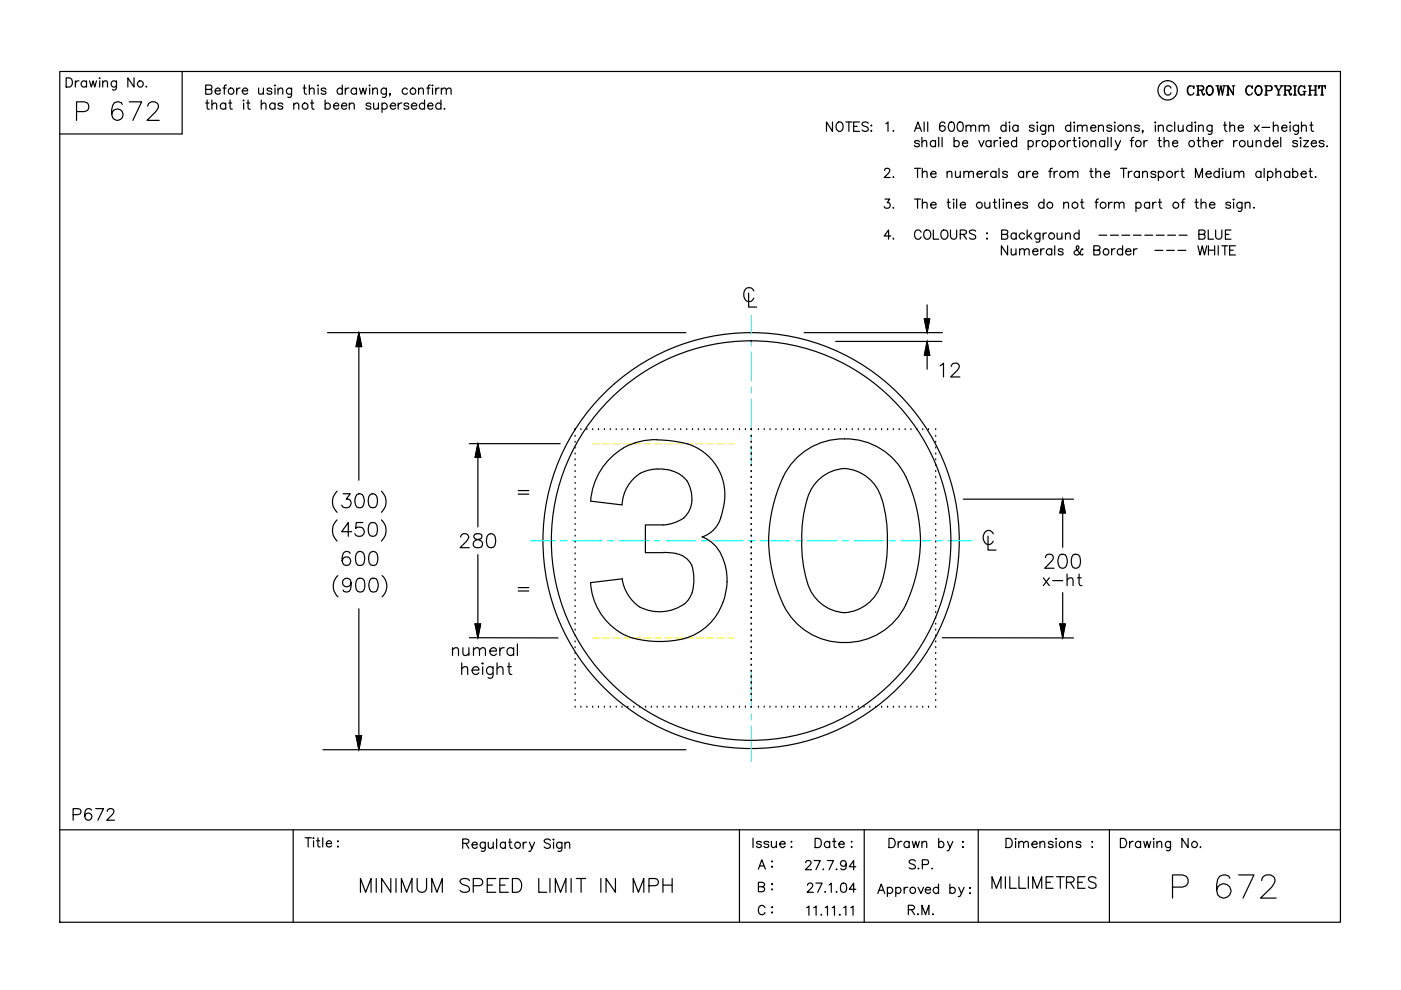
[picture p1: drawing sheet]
<svg xmlns="http://www.w3.org/2000/svg" width="297mm" height="210mm" viewBox="0 0 297 210" stroke-linecap="round" stroke-linejoin="round" font-family="sans-serif">
<g fill="none" stroke="#000" stroke-width=".25">
<path d="M12.7 15.2h271.5v180.3h-271.5zM14 16.5h.7a1.04 1.04 0 0 1 .7 1 1.04 1.04 0 0 1-.7 1h-.7zM16 17.1v1.4M16.7 17.1a.64 .64 0 0 0-.7 .6M18.3 17.4a.63 .63 0 0 0-.9-.1 .63 .63 0 0 0 0 1 .63 .63 0 0 0 .9-.1M18.3 17.1v1.4M19 17.1l.4 1.4 .3-1.4 .4 1.4 .4-1.4M21.1 17.1v1.4M21.1 16.5v.2zM21.8 17.5l.4-.4 .5 .1 .1 1.3M21.8 17.1v1.4M24.7 17.1l-.1 1.8-.3 .2-.5-.1"/>
<path d="M24.7 17.4a.63 .63 0 0 0-.9-.1 .63 .63 0 0 0 0 1 .63 .63 0 0 0 .9-.1M28.4 16.5v2l-1.3-2v2M31 18.3l-.1 .1h.2M38.6 15.2v13.2h-25.9M43.6 19l1.2-.1 .1-.3-.1-.4-.3-.2h-.9v2h.9l.3-.2v-.7l-.3-.1M45.6 19.3h1.1a.55 .55 0 0 0-.5-.7 .55 .55 0 0 0-.6 .7 .61 .61 0 0 0 .4 .7 .61 .61 0 0 0 .7-.3M47.3 18.7h.6M48 18l-.4 .1v.3v1.6M50.2 18.7v1.3M50.9 18.7a.65 .65 0 0 0-.7 .6M51.4 19.3h1.1a.57 .57 0 0 0-.6-.7 .57 .57 0 0 0-.5 .7v.1a.63 .63 0 0 0 .4 .6 .63 .63 0 0 0 .7-.3M54.8 18.7l.1 1.2 .5 .1 .5-.4"/>
<path d="M55.9 18.7v1.3M57.6 19a.57 .57 0 0 0-1 0l.3 .3h.5a.33 .33 0 0 1 .1 .6 .7 .7 0 0 1-.9-.2M58.2 18.1h.2zM58.3 18.7v1.3M58.9 19l.5-.3 .5 .1 .1 1.2M58.9 18.7v1.3M61.8 18.7l-.1 1.7-.2 .3-.5-.1M61.8 19a.62 .62 0 0 0-.9-.1 .62 .62 0 0 0 0 .9 .62 .62 0 0 0 .9-.1M64.3 18.7h.6M64.5 18v1.6l.2 .3 .3 .1M65.6 19l.5-.3 .4 .1 .1 1.2M65.6 18v2"/>
<path d="M67.5 18.7v1.3M67.5 18v.2zM69.1 19a.56 .56 0 0 0-.5-.4 .56 .56 0 0 0-.5 .4l.3 .3h.4a.33 .33 0 0 1 .2 .6 .7 .7 0 0 1-.9-.2M72.6 19a.62 .62 0 0 0-.9-.1 .62 .62 0 0 0 0 .9 .62 .62 0 0 0 .9-.1M72.6 18v2M73.2 18.7v1.3M74 18.7a.72 .72 0 0 0-.8 .6M75.6 19a.64 .64 0 0 0-1-.1 .64 .64 0 0 0 0 .9 .64 .64 0 0 0 1-.1M75.6 18.7v1.3M76.2 18.7l.4 1.3 .4-1.3 .4 1.3 .3-1.3M78.4 18.7v1.3M78.4 18v.2z"/>
<path d="M79 19l.5-.3 .4 .1 .1 1.2M79 18.7v1.3M81.9 18.7v1.5a.53 .53 0 0 1-.8 .4M81.9 19a.64 .64 0 0 0-.9-.1 .64 .64 0 0 0 0 .9 .64 .64 0 0 0 .9-.1M82.7 19.9h-.1h.1l-.1 .5M86.4 19a.62 .62 0 0 0-.9-.1 .62 .62 0 0 0 0 .9 .62 .62 0 0 0 .9-.1M88.7 19l.5-.3 .5 .1 .1 1.2M88.7 18.7v1.3M90.5 18.7h.7M91.2 18l-.3 .1-.1 .3v1.6M91.7 18.7v1.3M91.7 18v.2z"/>
<path d="M92.4 18.7v1.3M93.1 18.7a.65 .65 0 0 0-.7 .6M93.6 19l.4-.3 .5 .1 .1 1.2M93.6 18.7v1.3M94.6 19l.5-.3 .5 .1v1.2M248.3 18.7a.72 .72 0 0 0-.9-.5 .72 .72 0 0 0-.5 .7 .88 .88 0 0 0 .1 1 .88 .88 0 0 0 1 .2l.3-.4M252.4 18.2a1.11 1.11 0 0 0 0 2M253 18.5l.1 .3v-.6l-.1 .3a.75 .75 0 0 0-.8-.3 .75 .75 0 0 0-.5 .7v.5a.72 .72 0 0 0 .6 .7 .72 .72 0 0 0 .8-.4M253.7 18.2h1.1l.4 .2v.4l-.1 .2-1 .1M254 18.2v2M254.1 18.2v2M254.5 19.1l.3 .2 .3 .7h.3"/>
<path d="M254.7 19.2l.4 1h.1l.2-.3M254.8 18.2l.4 .4-.2 .4-.2 .1M256.4 18.2a1 1 0 0 0-.7 1 1 1 0 0 0 .9 1 1 1 0 0 0 .6-1.1 1 1 0 0 0-.8-.9 1.13 1.13 0 0 0 0 2M256.6 18.2a1.09 1.09 0 0 1 .6 1 1.09 1.09 0 0 1-.6 1M257.8 18.2h.6M258.1 18.2l.3 2 .4-2 .4 2 .4-2M258.2 18.2l.2 1.5M258.9 18.2l.3 1.5M259.3 18.2h.6M260 18.2h.4M260.3 18.2v2M261.3 18.2h.5"/>
<path d="M261.5 20l-1.1-1.8v2M261.5 18.2v2l-1.1-1.8M264.8 18.2a1.11 1.11 0 0 0 0 2M265.4 18.5l.1 .3v-.6l-.1 .3a.75 .75 0 0 0-.8-.3 .75 .75 0 0 0-.5 .7 .86 .86 0 0 0 .2 1 .86 .86 0 0 0 .9 .2l.3-.4M266.8 18.2a1 1 0 0 0-.7 1 1 1 0 0 0 .8 1 1 1 0 0 0 .7-1.1 1 1 0 0 0-.8-.9 1.09 1.09 0 0 0-.6 1 1.09 1.09 0 0 0 .6 1M266.9 18.2a1.13 1.13 0 0 1 0 2M268.2 18.2h1.1l.3 .1 .1 .3-.1 .5-1.1 .1M268.4 18.2v2M268.5 18.2v2M269.3 18.2a.52 .52 0 0 1 .4 .5 .52 .52 0 0 1-.4 .5M270.2 18.2h.6M270.4 18.2l.6 1v1"/>
<path d="M270.5 18.2l.6 1v1M271.4 18.2h.6M271.8 18.2l-.7 1M272.2 18.2h1.1l.3 .1 .1 .3-.1 .5h-1.1M272.4 18.2v2M272.5 18.2v2M273 19.1l.3 .2 .4 .8 .1-.1M273.2 19.2l.2 .9 .3 .1 .1-.3M273.3 18.2l.4 .4-.1 .3-.3 .2M274.2 18.2h.7M274.5 18.2v2M274.6 18.2v2"/>
<path d="M275.9 18.2a1.11 1.11 0 0 0 0 2M276.3 19.4h.6M276.5 18.5l.1 .3v-.6l-.1 .3a.75 .75 0 0 0-.8-.3 .75 .75 0 0 0-.5 .7l.2 .8a.66 .66 0 0 0 .5 .4 .66 .66 0 0 0 .6-.2M276.5 19.4v.8M276.6 19.4v.8M277.4 18.2h.7M277.7 18.2v2M277.8 19.1h1.1M277.8 18.2v2M278.6 18.2h.6M278.9 18.2v2M279 18.2v2"/>
<path d="M279.7 18.2l-.1 .6v-.6h1.4v.6l-.1-.6M280.3 18.2v2M280.4 18.2v2M16.2 23.7h1.7l.6-.2a1.06 1.06 0 0 0 .3-1.2 1.06 1.06 0 0 0-.9-.7h-1.7v3.9M25.9 22.1a1.11 1.11 0 0 0-1.1-.5 1.11 1.11 0 0 0-.9 .8 2.73 2.73 0 0 0 .3 2.9 1.21 1.21 0 0 0 1.8-.5 1.21 1.21 0 0 0-.8-1.7 1.21 1.21 0 0 0-1.5 1.1M27.4 21.6h2.6l-1.8 3.9M31.3 22.5a.93 .93 0 0 1 .8-.9h.7a.97 .97 0 0 1 .6 1.5l-2.2 2.4h2.6M43.6 21.8h.7M43.9 21.2v1.6l.1 .3 .4 .1M44.9 22.2l.5-.4 .5 .2v1.2M44.9 21.2v2M47.9 22.1a.64 .64 0 0 0-1-.1 .64 .64 0 0 0 0 1 .64 .64 0 0 0 1-.1"/>
<path d="M47.9 21.8v1.4M48.5 21.8h.6M48.8 21.2v1.6l.1 .3 .3 .1M51.7 21.8v1.4M51.7 21.2v.2zM52.3 21.8h.7M52.6 21.2v1.6l.1 .3 .4 .1M55.4 22.2l.5-.4 .4 .2 .1 1.2M55.4 21.2v2M58.3 22.1a.64 .64 0 0 0-.9-.1 .64 .64 0 0 0 0 1 .64 .64 0 0 0 .9-.1M58.3 21.8v1.4M60 22.1a.57 .57 0 0 0-1.1 0l.3 .3 .5 .1a.33 .33 0 0 1 .2 .6 .7 .7 0 0 1-1-.2"/>
<path d="M62.3 22.2l.5-.4 .4 .2 .1 1.2M62.3 21.8v1.4M65.8 21.8h.7M66.1 21.2v1.6l.1 .3 .4 .1M68.9 22.1a.62 .62 0 0 1 .9 0 .62 .62 0 0 1 0 .9 .62 .62 0 0 1-.9-.1M68.9 21.2v2M70.7 22.4h1.1a.56 .56 0 0 0-.5-.6 .56 .56 0 0 0-.6 .6 .61 .61 0 0 0 .4 .7 .61 .61 0 0 0 .7-.2M72.4 22.4h1.1a.55 .55 0 0 0-.5-.6 .55 .55 0 0 0-.6 .6 .61 .61 0 0 0 .4 .7 .61 .61 0 0 0 .7-.2M74.1 22.2l.4-.4 .5 .2 .1 1.2M74.1 21.8v1.4M78.6 22.1a.56 .56 0 0 0-.5-.3 .56 .56 0 0 0-.5 .3l.3 .3 .5 .1a.33 .33 0 0 1 .1 .6 .7 .7 0 0 1-.9-.2M79.2 21.8l.1 1.3 .5 .1 .4-.4"/>
<path d="M80.2 21.8v1.4M81 22.1a.62 .62 0 0 1 .9 0 .62 .62 0 0 1 0 .9 .62 .62 0 0 1-.9-.1M81 21.8v2M82.7 22.4h1.2a.57 .57 0 0 0-.6-.6 .57 .57 0 0 0-.6 .6v.2a.63 .63 0 0 0 .5 .6 .63 .63 0 0 0 .7-.3M84.4 21.8v1.4M85.2 21.8a.72 .72 0 0 0-.8 .6M86.7 22.1a.57 .57 0 0 0-1 0 .9 .9 0 0 0 .9 .5l.1 .3a.62 .62 0 0 1-1 0M87.2 22.4h1.2a.62 .62 0 0 0-.9-.5 .62 .62 0 0 0-.2 1 .65 .65 0 0 0 1.1 0M90 22.1a.62 .62 0 0 0-.9 0 .62 .62 0 0 0 0 .9 .62 .62 0 0 0 .9-.1M90 21.2v2M90.7 22.4h1.1a.56 .56 0 0 0-.6-.6 .56 .56 0 0 0-.5 .6 .61 .61 0 0 0 .3 .7 .61 .61 0 0 0 .8-.2M93.5 22.1a.62 .62 0 0 0-.9 0 .62 .62 0 0 0 0 .9 .62 .62 0 0 0 .9-.1"/>
<path d="M93.5 21.2v2M94.2 23l-.1 .1h.2M176.5 25.9v2l-1.3-2v2M177.6 26a.95 .95 0 0 1 1.2 .4 .95 .95 0 0 1-.2 1.2l-.2 .1a.93 .93 0 0 1-1.1-.4 .93 .93 0 0 1 .2-1.1zM179.3 25.9h1.4M180 25.9v2M181 26.8h.8M182.2 25.9h-1.2v2h1.2M184.1 26.2a.73 .73 0 0 0-.7-.4 .73 .73 0 0 0-.6 .5l.2 .3 .9 .4 .2 .6a.84 .84 0 0 1-1.3 0M184.6 26.6h.2zM184.6 27.7h.2v.2zM187.6 36.2v-.3l.3-.2 .7 .2a.66 .66 0 0 1-.2 .8l-.9 .9h1.2"/>
<path d="M187.8 26.2l.5-.3v2M189.4 27.6v.3l.1-.2M189.4 37.5h-.1h.2M193.9 27.9l.7-2 .8 2M193.9 35.7h1.3M194.2 27.2h.9M194.5 35.7v1.9M194.9 30.1a.62 .62 0 0 0-1 0 .9 .9 0 0 0 .9 .4l.1 .3a.57 .57 0 0 1-1 0M195.5 30.2l.4-.4 .5 .1 .1 1.2M195.5 29.1v2M195.6 36.7l.4-.4 .5 .1 .1 1.2M195.6 35.7v1.9"/>
<path d="M195.9 25.9v2M196.7 25.9v2M197.3 36.9h1.2a.61 .61 0 0 0-.9-.5 .61 .61 0 0 0-.2 .9 .6 .6 0 0 0 1.1 0M198.3 30.1a.62 .62 0 0 0-.9-.1 .62 .62 0 0 0 0 .9 .62 .62 0 0 0 .9-.1M198.3 29.8v1.3M199 29.1v2M199.7 29.1v2M200.3 26.2a.59 .59 0 0 0-.8-.2 1.21 1.21 0 0 0 .2 1.9 .63 .63 0 0 0 .7-.6 .63 .63 0 0 0-.5-.7 .63 .63 0 0 0-.7 .6M200.8 36.7l.5-.4 .4 .1 .1 1.2M200.8 36.3v1.3M201.4 26a.64 .64 0 0 1 .9 .2 1.32 1.32 0 0 1-.5 1.7h-.2a1.25 1.25 0 0 1-.2-1.9zM202.3 30.1a.62 .62 0 0 1 .9-.1 .62 .62 0 0 1 0 .9 .62 .62 0 0 1-.9-.1"/>
<path d="M202.3 29.1v2M202.6 36.3l.1 1.2 .4 .1 .5-.3M203.2 26a.64 .64 0 0 1 .9 .2 1.32 1.32 0 0 1-.4 1.7h-.2a1.25 1.25 0 0 1-.3-1.9zM203.6 36.3v1.3M204.1 30.4h1.1a.6 .6 0 0 0-.9-.5 .6 .6 0 0 0-.2 .9 .57 .57 0 0 0 1.1 0M204.4 36.7l.4-.4 .5 .1 .1 1.2M204.4 36.3v1.3M204.8 26.9a.67 .67 0 0 1 1-.3v1.3M204.8 26.5v1.4M205.4 36.7l.4-.4 .5 .1 .1 1.2M205.8 26.9a.67 .67 0 0 1 1-.3l.1 1.3M207.2 36.9h1.1a.6 .6 0 0 0-.9-.5 .6 .6 0 0 0-.2 .9 .57 .57 0 0 0 1.1 0"/>
<path d="M207.5 29.8l.6 1.3 .5-1.3M207.6 26.9a.67 .67 0 0 1 .9-.3l.1 1.3M207.6 26.5v1.4M208.6 26.9l.5-.4 .5 .1v1.3M208.8 36.3v1.3M209.6 36.3a.64 .64 0 0 0-.8 .6M210.1 30.1a.62 .62 0 0 0-.9-.1 .62 .62 0 0 0 0 .9 .62 .62 0 0 0 .9-.1M210.1 29.8v1.3M210.8 29.8v1.3M211.2 36.6a.63 .63 0 0 0-1-.1 .63 .63 0 0 0 0 1 .63 .63 0 0 0 1-.2M211.2 36.3v1.3M211.5 29.8a.58 .58 0 0 0-.7 .6"/>
<path d="M211.8 35.7v1.9M212.1 29.1v.2h-.1zM212.1 29.8v1.3M212.7 30.4h1.1a.6 .6 0 0 0-.8-.5 .6 .6 0 0 0-.2 .9 .57 .57 0 0 0 1 0M213.3 26.8a.62 .62 0 0 0-.9-.1 .62 .62 0 0 0 0 .9 .62 .62 0 0 0 .9 0M213.3 25.9v2M213.6 36.6a.57 .57 0 0 0-1 0l.1 .2 .8 .3 .1 .2a.57 .57 0 0 1-1 0M214.1 25.9v.2zM214.1 26.5v1.4M215.5 30.1a.62 .62 0 0 0-.9-.1 .62 .62 0 0 0 0 .9 .62 .62 0 0 0 .9-.1M215.5 29.1v2M215.8 26.8a.64 .64 0 0 0-.9-.1 .64 .64 0 0 0 0 1 .64 .64 0 0 0 .9-.1"/>
<path d="M215.8 26.5v1.4M217 36.6a.61 .61 0 0 0-.9-.1 .61 .61 0 0 0 0 .9 .61 .61 0 0 0 .9-.1M217 36.3v1.3M217.7 36.3v1.3M218 30.1a.62 .62 0 0 1 .9-.1 .62 .62 0 0 1 0 .9 .62 .62 0 0 1-.9-.1M218 29.8v1.9M218.5 36.3a.64 .64 0 0 0-.8 .6M218.9 36.9h1.1a.6 .6 0 0 0-.8-.5 .6 .6 0 0 0-.2 .9 .57 .57 0 0 0 1 0M219.3 26.8a.6 .6 0 0 0-1.1 0l.1 .2a.9 .9 0 0 1 1 .5v.1a.56 .56 0 0 1-.5 .3 .56 .56 0 0 1-.6-.3M219.7 29.8v1.3M219.9 26h.1l-.1 .1zM219.9 26.5v1.4"/>
<path d="M220.5 29.8a.64 .64 0 0 0-.8 .6M221.7 26.5v1.5a.53 .53 0 0 1-.8 .4M221.7 26.8a.64 .64 0 0 0-.9-.1 .64 .64 0 0 0 0 .9 .64 .64 0 0 0 .9 0M222.3 26.9l.5-.4 .5 .1 .1 1.3M222.3 26.5v1.4M222.3 36.3h.7M222.7 30.1a.62 .62 0 0 1 .9-.1 .62 .62 0 0 1 0 .9 .62 .62 0 0 1-.9-.1M222.7 29.8v1.9M223.1 35.7l-.4 .1-.1 .3v1.5M223.5 36.3v1.3M224.2 36.3a.58 .58 0 0 0-.7 .6M226.3 29.8v1.3"/>
<path d="M226.5 36.7l.4-.4 .5 .1 .1 1.2M226.5 36.3v1.3M227 26.8a.62 .62 0 0 0-.9-.1 .62 .62 0 0 0 0 .9 .62 .62 0 0 0 .9 0M227 25.9v2M227 29.8a.58 .58 0 0 0-.7 .6M227.5 29.8h.6M227.5 36.7l.5-.4 .4 .1 .1 1.2M227.8 25.9v.2zM227.8 26.5v1.4M227.8 29.1v1.6l.1 .3 .3 .1M228.4 26.9a.67 .67 0 0 1 1-.3l.1 1.3M228.4 26.5v1.4"/>
<path d="M228.8 29.3l.1-.2 .1 .2zM228.9 29.8v1.3M229.5 26.9a.67 .67 0 0 1 .9-.3l.1 1.3M231 36.3h.7M231.2 27.1h1.1a.6 .6 0 0 0-.8-.5 .6 .6 0 0 0-.2 1 .57 .57 0 0 0 1 0M231.3 30.2l.5-.4 .5 .1v1.2M231.3 29.8v1.3M231.3 35.7v1.6l.1 .2 .4 .1M232.3 36.7l.5-.4 .5 .1 .1 1.2M232.3 35.7v1.9M232.9 26.9l.5-.4 .4 .1 .1 1.3M232.9 26.5v1.4"/>
<path d="M234.1 36.9h1.2a.61 .61 0 0 0-.9-.5 .61 .61 0 0 0-.2 .9 .6 .6 0 0 0 1.1 0M234.2 30.1a.62 .62 0 0 0-.9-.1 .62 .62 0 0 0 0 .9 .62 .62 0 0 0 .9-.1M234.2 29.8v1.3M234.9 29.1v2M235.6 29.1v2M235.7 26.8a.65 .65 0 0 0-1 0l.1 .2 .8 .3 .1 .3a.6 .6 0 0 1-1 0M236.4 25.9v.2zM236.4 26.5v1.4M236.4 29.8l.6 1.3 .6-1.3M237 31.1l-.3 .6h-.3M237.6 35.7h1.3M238.2 35.7v1.9"/>
<path d="M238.8 26.9l.4-.4 .5 .1 .1 1.3M238.8 26.5v1.4M239.2 36.3v1.3M239.6 29.8h.7M240 36.3a.64 .64 0 0 0-.8 .6M240.4 29.1l-.4 .2-.1 .2v1.6M241.6 26.8a.6 .6 0 0 0-1 0v.2a.9 .9 0 0 1 1 .5v.1a.56 .56 0 0 1-.5 .3 .56 .56 0 0 1-.5-.3M241.6 36.6a.61 .61 0 0 0-.9-.1 .61 .61 0 0 0 0 .9 .61 .61 0 0 0 .9-.1M241.6 36.3v1.3M242.2 36.7l.5-.4 .5 .1 .1 1.2M242.2 36.3v1.3M242.3 27.7l-.1 .2v-.2h.1l-.1 .5"/>
<path d="M242.5 29.8v1.3M243.3 29.8a.58 .58 0 0 0-.8 .6M244.9 26h.1v.1zM245 26.5v1.4M245 36.6a.57 .57 0 0 0-1 0l.1 .2 .9 .3v.2a.57 .57 0 0 1-1 0M245.5 29.8h.7M245.6 26.9l.5-.4 .4 .1 .1 1.3M245.6 26.5v1.4M245.6 36.6a.63 .63 0 0 1 .9-.1 .63 .63 0 0 1 0 1 .63 .63 0 0 1-.9-.2M245.6 36.3v2M245.8 29.1v1.6l.1 .3 .4 .1M246.8 30.2l.5-.4 .4 .1 .1 1.2"/>
<path d="M246.8 29.1v2M248.5 26.8a.64 .64 0 0 0-.9-.1 .64 .64 0 0 0 0 .9 .64 .64 0 0 0 .9 0M248.6 30.4h1.1a.6 .6 0 0 0-.8-.5 .6 .6 0 0 0-.2 .9 .57 .57 0 0 0 1 0M249.1 25.9v2M249.1 36.3v1.3M249.8 26.5l.1 1.2 .5 .2 .4-.4M249.9 36.3a.64 .64 0 0 0-.8 .6M250.4 36.3h.6M250.6 35.7v1.6l.2 .2 .3 .1M250.8 26.5v1.4M252.7 26.8a.64 .64 0 0 0-.9-.1 .64 .64 0 0 0 0 .9 .64 .64 0 0 0 .9 0M252.7 25.9v2"/>
<path d="M253.3 26h.2v.1zM253.5 26.5v1.4M253.5 37.6v-1.9l.7 1.9 .7-1.9v1.9M253.7 20.2h.6M253.8 29.8h.7M254.1 26.9l.5-.4 .4 .1 .1 1.3M254.1 26.5v1.4M254.1 29.1v1.6l.1 .3 .4 .1M255.1 30.2l.5-.4 .4 .1 .2 1.2M255.1 29.1v2M255.7 36.9h1.1a.6 .6 0 0 0-.8-.5 .6 .6 0 0 0-.2 .9 .57 .57 0 0 0 1 0M256.9 30.4h1.1a.61 .61 0 0 0-.8-.5 .61 .61 0 0 0-.2 .9 .6 .6 0 0 0 1 0"/>
<path d="M257 26.5l-.1 1.8-.3 .2-.4-.1M257 26.8a.62 .62 0 0 0-.9-.1 .62 .62 0 0 0 0 .9 .62 .62 0 0 0 .9 0M258.5 36.6a.63 .63 0 0 0-.9-.1 .63 .63 0 0 0 0 1 .63 .63 0 0 0 .9-.2M258.5 35.7v1.9M258.6 29.8v1.3M259.2 36.3v1.3M259.2 35.7l.1 .1-.1 .1zM259.3 29.8a.64 .64 0 0 0-.7 .6M259.4 26.5h.7M259.7 25.9v1.6l.1 .2 .4 .2M259.9 36.3l.1 1.2 .4 .1 .5-.3M260 20.2h.6"/>
<path d="M260.7 26.9a.67 .67 0 0 1 1-.3l.1 1.3M260.7 25.9v2M260.9 36.3v1.3M261.5 29.8v1.3M261.7 36.7l.4-.4 .5 .1 .1 1.2M261.7 36.3v1.3M262.3 29.8a.64 .64 0 0 0-.8 .6M262.5 27.1h1.1a.6 .6 0 0 0-.8-.5 .6 .6 0 0 0-.2 1 .57 .57 0 0 0 1 0M262.7 36.7l.5-.4 .4 .1 .1 1.2M264.6 29.8v1.2l.5 .1 .5-.4M265.6 29.8v1.3M266 26.5l1 1.4"/>
<path d="M266.3 30.2l.5-.4 .5 .1v1.2M266.3 29.8v1.3M267 26.5l-1 1.4M267.3 36.6a.61 .61 0 0 0-.9-.1 .61 .61 0 0 0 0 .9 .61 .61 0 0 0 .9-.1M267.3 36.3v1.3M267.6 27h1.6M268 35.7v1.9M268.2 20.2h.6M268.7 36.6a.63 .63 0 0 1 1-.1 .63 .63 0 0 1 0 1 .63 .63 0 0 1-1-.2M268.7 36.3v2M269.2 30.1a.62 .62 0 0 0-.9-.1 .62 .62 0 0 0 0 .9 .62 .62 0 0 0 .9-.1M269.2 29.1v2"/>
<path d="M269.9 30.4h1.1a.6 .6 0 0 0-.9-.5 .6 .6 0 0 0-.1 .9 .57 .57 0 0 0 1 0M270 26.9l.4-.4 .5 .1 .1 1.3M270 25.9v2M270.5 36.7l.5-.4 .5 .1v1.2M270.5 35.7v1.9M270.8 20.2h.6M271.5 29.1v2M271.8 27.1h1.1a.6 .6 0 0 0-.9-.5 .6 .6 0 0 0-.2 1 .57 .57 0 0 0 1.1 0M272.2 20.2h.6M273.4 36.6a.63 .63 0 0 0-.9-.1 .63 .63 0 0 0 0 1 .63 .63 0 0 0 .9-.2M273.4 36.3v1.3M273.5 26.5v1.4"/>
<path d="M273.5 25.9v.2zM274.1 36.6a.61 .61 0 0 1 .9-.1 .61 .61 0 0 1 0 .9 .61 .61 0 0 1-.9-.1M274.1 35.7v1.9M274.2 20.2h.7M275.1 30.1a.62 .62 0 0 0-1 0l.1 .2a.9 .9 0 0 1 .9 .4v.1a.57 .57 0 0 1-1 0M275.3 26.5l-.1 1.8-.3 .2-.4-.1M275.3 26.8a.64 .64 0 0 0-.9-.1 .64 .64 0 0 0 0 .9 .64 .64 0 0 0 .9 0M275.8 29.1v.2h-.2zM275.8 29.8v1.3M275.9 36.9h1.1v-.2a.64 .64 0 0 0-1.1-.1 .64 .64 0 0 0 .4 1h.3l.4-.3M275.9 26.9l.5-.4 .5 .1 .1 1.3M275.9 25.9v2"/>
<path d="M276.4 29.8h1l-1 1.3h1M277.4 20.2h.7M277.6 36.3h.6M277.7 26.5h.7M277.8 35.7v1.6l.1 .2 .4 .1M278 25.9v1.6l.1 .2 .4 .2M278 30.4h1.1a.6 .6 0 0 0-.8-.5 .6 .6 0 0 0-.2 .9 .57 .57 0 0 0 1 0M278.6 20.2h.6M278.9 37.5h-.1h.2M280 20.2h.6M280.7 30.1a.65 .65 0 0 0-1 0l.1 .2 .8 .2 .1 .3a.6 .6 0 0 1-1 0M281.4 30.9l-.1 .1h.1"/>
<path d="M187.6 42.2h1.1l-.6 .8a.64 .64 0 0 1 .5 1 .64 .64 0 0 1-1.1-.2M188.9 50h-1.4l.9-1.2v1.9M189.4 44l-.1 .1h.2M189.4 50.5l-.1 .1h.2M193.9 42.2h1.3M194.5 42.2v2M195.3 49.2a.72 .72 0 0 0-.8-.4 .72 .72 0 0 0-.6 .7v.5a.72 .72 0 0 0 .6 .7 .72 .72 0 0 0 .8-.5M195.6 43.2l.4-.3 .5 .1 .1 1.2M195.6 42.2v2M196 49a.74 .74 0 0 1 .8-.2 .74 .74 0 0 1 .5 .7 .86 .86 0 0 1-.1 .9 .86 .86 0 0 1-1 .2 1.27 1.27 0 0 1-.2-1.6zM197.3 43.4h1.2a.62 .62 0 0 0-.7-.5 .62 .62 0 0 0-.6 .6 .62 .62 0 0 0 .6 .7l.7-.3M197.9 48.8v1.9h1.1"/>
<path d="M199.7 49a.74 .74 0 0 1 .8-.2 .74 .74 0 0 1 .5 .7 .86 .86 0 0 1-.2 .9 .86 .86 0 0 1-.9 .2 1.27 1.27 0 0 1-.2-1.6zM200.8 42.9h.6M201.1 42.2v1.6l.1 .3 .3 .1M201.5 48.8v1.4a.67 .67 0 0 0 .7 .5 .67 .67 0 0 0 .6-.5v-1.4M202.2 42.9v1.3M202.2 42.2v.2zM202.8 42.2v2M203.6 43.4h1.1a.6 .6 0 0 0-.8-.5 .6 .6 0 0 0-.2 1 .62 .62 0 0 0 1 0M203.6 49.7h.8a.5 .5 0 0 0 .5-.6l-.5-.3h-.8v1.9M204.2 49.7l.7 1M206.9 49a.75 .75 0 0 0-1.4 .2l.3 .3 .7 .3a.47 .47 0 0 1 .4 .3 .47 .47 0 0 1-.2 .5 .91 .91 0 0 1-1.2-.2M208.8 42.9l.1 1.2 .5 .1 .5-.4"/>
<path d="M209.2 49.5h.2zM209.3 50.5l.1 .1-.1 .1zM209.9 42.9v1.3M210.6 42.9h.7M210.9 42.2v1.6l.1 .3 .3 .1M211.9 42.2v2M212.4 49.7l1.1-.1 .2-.3-.1-.4-.4-.1h-.8v1.9h.8a.51 .51 0 0 0 .5-.5 .51 .51 0 0 0-.5-.5M212.7 42.2v.2zM212.7 42.9v1.3M213.4 43.2a.71 .71 0 0 1 .9-.2l.1 1.2M213.4 42.9v1.3M213.6 52.1v2l-1.3-2v2"/>
<path d="M214.4 52.7l.1 1.3 .4 .1 .5-.4M215.2 43.4h1.1a.57 .57 0 0 0-.6-.5 .57 .57 0 0 0-.5 .5v.2a.63 .63 0 0 0 .4 .6 .63 .63 0 0 0 .7-.3M215.4 52.7v1.4M215.4 49.7a.61 .61 0 0 0-.9-.1 .61 .61 0 0 0 0 .9 .61 .61 0 0 0 .9-.1M215.4 49.4v1.3M216.2 53.1l.4-.4 .5 .1 .1 1.3M216.2 52.7v1.4M217.2 53.1l.4-.4 .5 .1 .1 1.3M217.2 49.7a.63 .63 0 0 0-.9-.1 .63 .63 0 0 0 0 .9 .63 .63 0 0 0 .9-.1M217.8 48.8v1.9M217.9 43.1a.62 .62 0 0 0-1.1 0l.1 .2a.9 .9 0 0 1 1 .5v.1a.62 .62 0 0 1-1.1 0M218.2 50l.6 .7"/>
<path d="M218.7 49.4l-.9 .9M219 53.3h1.1a.6 .6 0 0 0-.9-.5 .6 .6 0 0 0-.2 1 .57 .57 0 0 0 1.1 0M220.5 49.4l-.1 1.8-.3 .2-.5-.1M220.5 49.7a.61 .61 0 0 0-.9-.1 .61 .61 0 0 0 0 .9 .61 .61 0 0 0 .9-.1M220.7 52.7v1.4M221.2 49.4v1.3M221.3 43.1a.64 .64 0 0 0-.9-.1 .64 .64 0 0 0 0 1 .64 .64 0 0 0 .9-.1M221.3 42.2v2M221.4 52.7a.58 .58 0 0 0-.7 .6M221.9 49.4a.58 .58 0 0 0-.7 .6M223 53a.63 .63 0 0 0-1-.1 .63 .63 0 0 0 0 1 .63 .63 0 0 0 1-.1M223 52.7v1.4"/>
<path d="M223.6 52.1v2M224.1 49.4l.1 1.2 .5 .1 .4-.4M225.1 49.4v1.3M225.4 53a.57 .57 0 0 0-1 0l.1 .2 .8 .3 .1 .3a.57 .57 0 0 1-1 0M225.5 43.2l.5-.3 .5 .1v1.2M225.5 42.9v1.3M225.9 49.8l.5-.4 .4 .1 .1 1.2M225.9 49.4v1.3M228.8 49.7a.61 .61 0 0 0-.9-.1 .61 .61 0 0 0 0 .9 .61 .61 0 0 0 .9-.1M228.8 48.8v1.9M229.1 42.9h.6M229.4 42.2v1.6l.1 .3 .3 .1"/>
<path d="M229.6 52.9l-.1-.2-.2 .1-.3 .7a.7 .7 0 0 1-.6 .6 .7 .7 0 0 1-.7-.4l.1-.4 .9-.6a.39 .39 0 0 0-.2-.6l-.2 .1a.73 .73 0 0 0 .2 .9l.6 .9 .4 .1 .1-.3M231.9 53l1.2-.1 .1-.2-.1-.4-.3-.2h-.9v2h.9a.51 .51 0 0 0 .4-.5 .51 .51 0 0 0-.4-.6M232.2 42.9h.6M232.9 42.2l-.3 .1-.2 .3v1.6M233 49.9h1.7M235 42.9v1.3M235.4 49.9h1.7M235.7 52.7v1.4M235.8 42.9a.64 .64 0 0 0-.8 .5M236.3 43.2a.67 .67 0 0 1 .9-.2l.1 1.2M236.3 42.9v1.3M236.4 52.7a.58 .58 0 0 0-.7 .6"/>
<path d="M237.3 43.2l.5-.3 .4 .1 .1 1.2M237.8 49.9h1.7M238 53a.63 .63 0 0 0-.9-.1 .63 .63 0 0 0 0 1 .63 .63 0 0 0 .9-.1M238 52.1v2M238.6 53.3h1.2a.61 .61 0 0 0-.9-.5 .61 .61 0 0 0-.2 1 .6 .6 0 0 0 1.1 0M240.3 49.9h1.6M240.3 52.7v1.4M240.8 43.1a.62 .62 0 0 1 1 0 .62 .62 0 0 1 0 .9 .62 .62 0 0 1-1-.1M240.8 42.9v1.9M241.1 52.7a.6 .6 0 0 0-.8 .6M242.7 49.9h1.7M243.7 43.1a.62 .62 0 0 0-.9 0 .62 .62 0 0 0 0 .9 .62 .62 0 0 0 .9-.1"/>
<path d="M243.7 42.9v1.3M244.4 42.9v1.3M244.9 53.1h1.7M245.1 42.9a.58 .58 0 0 0-.7 .5M245.1 49.9h1.7M245.6 42.9h.7M245.9 42.2v1.6l.1 .3 .4 .1M247.3 53.1h1.7M247.6 49.9h1.6M249.7 53.1h1.7M250 49.9h1.7M250.5 42.9h.6"/>
<path d="M251.2 42.2l-.4 .1v.3v1.6M253.3 42.9h.7M253.6 42.2v1.6l.1 .3 .4 .1M254 52.1l.4 2 .5-2 .5 2 .5-2M254.2 49.7l1.1-.1 .2-.3-.1-.4-.4-.1h-.8v1.9h.8a.51 .51 0 0 0 .5-.5 .51 .51 0 0 0-.5-.5M254.6 43.2l.5-.3 .5 .1 .1 1.2M254.6 42.2v2M256.2 48.8v1.9h1.1M256.2 52.1v2M256.2 53h1.3M256.4 43.4h1.2a.62 .62 0 0 0-.7-.5 .62 .62 0 0 0-.6 .6 .62 .62 0 0 0 .6 .7l.7-.3M257.5 52.1v2"/>
<path d="M257.7 48.8v1.4a.66 .66 0 0 0 .7 .5 .66 .66 0 0 0 .7-.5v-1.4M258.3 52.1v2M259.1 52.1h1.2M259.7 52.1v2M259.8 49.7h.7M260.7 53h.8M260.9 43.1a.62 .62 0 0 0-1 0 .9 .9 0 0 0 .9 .5l.1 .3a.62 .62 0 0 1-1 0M261 48.8h-1.2v1.9h1.2M261.5 42.9v1.3M261.5 42.2l.2 .1-.2 .1zM261.9 52.1h-1.2v2h1.2M263.3 42.9l-.1 1.7-.2 .2-.5-.1"/>
<path d="M263.3 43.1a.62 .62 0 0 0-.9 0 .62 .62 0 0 0 0 .9 .62 .62 0 0 0 .9-.1M264 43.2a.67 .67 0 0 1 .9-.2l.1 1.2M264 42.9v1.3M265.9 44l-.1 .1h.2M69.4 70.5h76M76.1 70.5v31.3M76.1 70.5l.6 3h-1.2zM158.7 62.1v3h1.7M159.8 61.7a1.09 1.09 0 0 0-1.2-.7 1.09 1.09 0 0 0-.9 1.1 1.31 1.31 0 0 0 .3 1.4 1.31 1.31 0 0 0 1.4 .3l.4-.6M170.5 70.5h29.3M177.2 72.4h22.5M196 67.6h1.1l-.5 2.9z"/>
<path d="M196.6 72.4l.5 3h-1.1zM196.6 64.6v5.9M196.6 72.4v5.9M199.3 77.6l.7-.6v2.9M201.7 77.7l.2-.4a.98 .98 0 0 1 1.4 0 .95 .95 0 0 1-.3 1.2l-1.4 1.4h1.9M99.5 94.1h19.3M101.3 94.1l.6 2.9h-1.2zM101.3 94.1v17.6M121.9 91.1h.1M121.9 92.5h.1M121.9 93.8h.1M121.9 95h.1"/>
<path d="M121.9 96.3h.1M121.9 97.5h.1M121.9 98.7h.1M121.9 100h.1M123.2 91.1h.1M124.4 91.1h.1M125.7 91.1h.1M126.9 91.1h.1M128.2 91.1h.1M129.4 91.1h.1M130.7 91.1h.1M131.9 91.1h.1"/>
<path d="M132.2 95a14.2 14.2 0 0 0-7 11.2l6.7 .9M133.1 91.1h.1M134.4 91.1h.1M135.6 91.1h.1M136.9 91.1h.1M138.1 91.1h.1M139.3 93.3a24.1 24.1 0 0 1 7.5 1.2 11.6 11.6 0 0 1 6.2 14.7 6.2 6.2 0 0 1-4.1 4.6M139.3 91.1h.1M139.3 93.2a14 14 0 0 0-7.1 1.7M140.6 91.1h.1M141.8 91.1h.1M142.4 99.8a5.5 5.5 0 0 1 4.3 5.7 5.2 5.2 0 0 1-4.7 5.6l-1.4 .2h-3.8v5.9h3.8"/>
<path d="M142.4 99.8a9.1 9.1 0 0 0-7.4 1.1 8.4 8.4 0 0 0-3.1 6.1M143.1 91.1h.1M144.3 91.1h.1M145.6 91.1h.1M146.8 91.1h.1M148.1 91.1h.1M149.3 91.1h.1M150.6 91.1h.1M151.8 91.1h.1M153 91.1h.1M154.3 91.1h.1M155.5 91.1h.1"/>
<path d="M156.8 91.1h.1M158 91.1h.1M159.3 91.1h.1M159.3 92.5h.1M159.3 93.8h.1M159.3 95h.1M159.3 96.3h.1M159.3 97.5h.1M159.3 98.7h.1M159.3 100h.1M160.8 91.1h.1M162 91.1h.1"/>
<path d="M163.3 91.1h.1M164.5 91.1h.1M165.7 91.1h.1M167 91.1h.1M168.2 91.1h.1M169.5 91.1h.1M170.7 91.1h.1M172 91.1h.1M173.2 91.1h.1M174.5 91.1h.1M175.7 91.1h.1M177 91.1h.1"/>
<path d="M178.2 91.1h.1M179.5 91.1h.1M180.7 91.1h.1M182 91.1h.1M183.2 91.1h.1M184.4 91.1h.1M185.7 91.1h.1M186.9 91.1h.1M188.2 91.1h.1M189.4 91.1h.1M190.6 91.1h.1M191.9 91.1h.1"/>
<path d="M193.1 91.1h.1M194.4 91.1h.1M195.6 91.1h.1M196.9 91.1h.1M198.4 100h.1M198.4 98.7h.1M198.4 97.5h.1M198.4 96.3h.1M198.4 95h.1M198.4 93.8h.1M198.4 92.5h.1M198.4 91.1h.1"/>
<path d="M71.5 110.2a3 3 0 0 0 0 4.5M71.5 104.1a3 3 0 0 0 0 4.5M72.7 104.7h1.6l-.9 1.1a.95 .95 0 0 1 1.1 1.1 .95 .95 0 0 1-1.3 .8l-.5-.2-.3-.4M74.2 117.3a.84 .84 0 0 0-1.2-.2 2.26 2.26 0 0 0 0 2.7 .91 .91 0 0 0 1.3-.5 .91 .91 0 0 0-.6-1.2 .91 .91 0 0 0-1.2 .8M74.6 112.7h-2.2l1.4-1.9v2.9M75.7 104.9a.9 .9 0 0 1 1.4 .4 2.32 2.32 0 0 1-.3 2.2 .97 .97 0 0 1-1.4-.4 2.3 2.3 0 0 1 .3-2.2zM75.8 117.1a.91 .91 0 0 1 1.4 .4 2.5 2.5 0 0 1-.3 2.3 .97 .97 0 0 1-1.4-.5 2.46 2.46 0 0 1 .3-2.2zM76.9 110.8h-1.4l-.1 1.3a1.04 1.04 0 0 1 1.6 0 1.04 1.04 0 0 1-.2 1.5 1.04 1.04 0 0 1-1.6-.4M78.5 104.9a.91 .91 0 0 1 1.4 .4 2.5 2.5 0 0 1-.3 2.2 .98 .98 0 0 1-1.4-.4 2.46 2.46 0 0 1 .3-2.2zM78.5 110.9a.98 .98 0 0 1 1.4 .4 2.46 2.46 0 0 1-.3 2.3 .98 .98 0 0 1-1.4-.4 2.5 2.5 0 0 1 .3-2.3zM78.6 117.1a.91 .91 0 0 1 1.4 .4 2.5 2.5 0 0 1-.3 2.3 .98 .98 0 0 1-1.4-.5 2.46 2.46 0 0 1 .3-2.2zM80.9 104.1a3 3 0 0 1 0 4.5"/>
<path d="M80.9 110.2a3 3 0 0 1 0 4.5M97.7 113.9l.1-.4 .4-.3h.6a.76 .76 0 0 1 .4 1.1l-1.6 1.8h1.9M100.6 113.3l-.1 .6 .4 .4a1.24 1.24 0 0 1 1.4 1.3 1.02 1.02 0 0 1-1.2 .6 1.02 1.02 0 0 1-.8-1.1 1.41 1.41 0 0 1 1.4-.8 .6 .6 0 0 0 .3-1l-.4-.1zM101.3 117.6v17.6M103.6 113.3a.9 .9 0 0 1 1.4 .4 2.5 2.5 0 0 1-.3 2.3 .98 .98 0 0 1-1.4-.4 2.46 2.46 0 0 1 .3-2.3zM109.9 104h2.2M109.9 104.8h2.2M121.9 101.2h.1M121.9 102.5h.1M121.9 103.7h.1M121.9 105h.1M121.9 106.2h.1"/>
<path d="M121.9 107.4h.1M121.9 108.7h.1M121.9 109.9h.1M121.9 111.2h.1M121.9 112.4h.1M121.9 113.7h.1M121.9 114.9h.1M121.9 116.2h.1M121.9 117.4h.1M121.9 118.7h.1M121.9 119.9h.1M140.6 117.1l2.8 .3"/>
<path d="M143.4 117.4l1.7 .6 .8 .8 .7 1M146.6 119.7a8.4 8.4 0 0 1-1.1 8 8.8 8.8 0 0 1-10.6 .5 8.9 8.9 0 0 1-3-5.5M148.9 113.8a8.3 8.3 0 0 1 5 6.7l.2 2.8M159.3 101.2h.1M159.3 102.5h.1M159.3 103.7h.1M159.3 105h.1M159.3 106.2h.1M159.3 107.4h.1M159.3 108.7h.1M159.3 109.9h.1M159.3 111.2h.1"/>
<path d="M159.3 112.4h.1M159.3 113.7h.1M159.3 114.9h.1M159.3 116.2h.1M159.3 117.4h.1M159.3 118.7h.1M159.3 119.9h.1M163 114.6a31.1 31.1 0 0 1 4.3-15.7 14.6 14.6 0 0 1 14.2-5.7 14.6 14.6 0 0 1 11.5 10.1 31.1 31.1 0 0 1-.9 24.8M163 114.6a33.5 33.5 0 0 0 3 13.5M186.9 105.7a8.4 8.4 0 0 0-8.9-6.3 8.9 8.9 0 0 0-7.1 7.2 33.1 33.1 0 0 0 .6 17.9 8.4 8.4 0 0 0 8.5 5.3 8.7 8.7 0 0 0 6.9-6.3M187 105.7a34.1 34.1 0 0 1 0 17.8M198.4 119.9h.1"/>
<path d="M198.4 118.7h.1M198.4 117.4h.1M198.4 116.2h.1M198.4 114.9h.1M198.4 113.7h.1M198.4 112.4h.1M198.4 111.2h.1M198.4 109.9h.1M198.4 108.7h.1M198.4 107.4h.1M198.4 106.2h.1M198.4 105h.1"/>
<path d="M198.4 103.7h.1M198.4 102.5h.1M198.4 101.2h.1M204.2 105.8h23.4M209.5 113.7v2.9h1.7M210.6 113.2a1.01 1.01 0 0 0-1-.8 1.01 1.01 0 0 0-1 .8 1.71 1.71 0 0 0 .7 2.2 1.11 1.11 0 0 0 1.3-.7M221.7 118.2l.2-.6 .9-.1a.74 .74 0 0 1 .4 1.2l-1.7 1.8h2M224.7 117.6a.97 .97 0 0 1 1.4 .5 2.3 2.3 0 0 1-.2 2.2 .9 .9 0 0 1-1.4-.4 2.32 2.32 0 0 1 .2-2.3zM225.3 105.8l.6 3h-1.2zM225.3 105.8v10.2M227.5 117.6a1.02 1.02 0 0 1 1.5 .5 2.46 2.46 0 0 1-.3 2.2 .9 .9 0 0 1-1.4-.4 2.67 2.67 0 0 1 .2-2.3zM71.6 122a3 3 0 0 0 0 4.5"/>
<path d="M74.4 123.6a.91 .91 0 0 1-1.2 .7 .91 .91 0 0 1-.4-1.4 .91 .91 0 0 1 1.5 .1 2.65 2.65 0 0 1-.3 2.4 .88 .88 0 0 1-1.3-.3M75.8 122.7a.97 .97 0 0 1 1.4 .4 2.46 2.46 0 0 1-.3 2.3 .98 .98 0 0 1-1.4-.4 2.5 2.5 0 0 1 .3-2.3zM76.1 129.1v29.4M78.6 122.7a.97 .97 0 0 1 1.4 .4 2.3 2.3 0 0 1-.2 2.3 .97 .97 0 0 1-1.4-.4 2.32 2.32 0 0 1 .2-2.3zM81 122a2.96 2.96 0 0 1 0 4.5M95.9 137.8l.6-.5 .6 .2 .1 1.5M95.9 137.3v1.7M98.1 137.3l.2 1.6 .6 .1 .5-.5M99.4 137.3v1.7M99.5 135.2l18.8 .1M100.4 137.8l.5-.5 .6 .2 .2 1.5M100.4 137.3v1.7"/>
<path d="M100.7 132.3h1.2l-.6 2.9zM101.7 137.8l.5-.5 .6 .2 .1 1.5M103.9 138h1.4a.7 .7 0 0 0-.7-.7 .7 .7 0 0 0-.7 .7 .78 .78 0 0 0 .4 .9 .78 .78 0 0 0 1-.3M106 137.3v1.7M106.9 137.3a.79 .79 0 0 0-.9 .7M108.9 137.7a.79 .79 0 0 0-1.2-.1 .79 .79 0 0 0 0 1.1 .79 .79 0 0 0 1.2-.1M108.9 137.3v1.7M109.7 136.5v2.5M109.9 124.6h2.2M109.9 125.3h2.2M121.9 121.2h.1M121.9 122.4h.1"/>
<path d="M121.9 123.7h.1M121.9 124.9h.1M121.9 126.1h.1M121.9 127.4h.1M121.9 128.6h.1M121.9 129.9h.1M121.9 131.1h.1M121.9 132.3h.1M121.9 133.6h.1M121.9 134.8h.1M121.9 136.1h.1M121.9 137.3h.1"/>
<path d="M121.9 138.6h.1M121.9 139.8h.1M125.2 123.5a13.2 13.2 0 0 0 6.2 10.6M131.4 134.1l1.5 .7 1.5 .6M131.9 122.7l-6.7 .8M134.4 135.3a22.5 22.5 0 0 0 10.7 .1M153.3 127.6a12 12 0 0 1-8.2 7.8M154.2 123.3l-.4 2.5-.5 1.8M159.3 121.2h.1M159.3 122.4h.1M159.3 123.7h.1M159.3 124.9h.1"/>
<path d="M159.3 126.1h.1M159.3 127.4h.1M159.3 128.6h.1M159.3 129.9h.1M159.3 131.1h.1M159.3 132.3h.1M159.3 133.6h.1M159.3 134.8h.1M159.3 136.1h.1M159.3 137.3h.1M159.3 138.6h.1M159.3 139.8h.1"/>
<path d="M166 128.2a14.5 14.5 0 0 0 13.1 8 14.5 14.5 0 0 0 13-8M198.4 139.8h.1M198.4 138.6h.1M198.4 137.3h.1M198.4 136.1h.1M198.4 134.8h.1M198.4 133.6h.1M198.4 132.3h.1M198.4 131.1h.1M198.4 129.9h.1M198.4 128.6h.1M198.4 127.4h.1"/>
<path d="M198.4 126.1h.1M198.4 124.9h.1M198.4 123.7h.1M198.4 122.4h.1M198.4 121.2h.1M199.8 135.2l27.8 .1M221.2 122.5l1.3 1.7M222.5 122.5l-1.3 1.7M223.2 123.1h2.1M224.7 132.3h1.2l-.6 2.9zM225.3 125.6v9.6M226.2 123l.6-.5 .6 .1 .1 1.6"/>
<path d="M226.2 121.7v2.5M228.4 122.5h.8M228.8 121.7v2l.1 .3 .5 .2M68.5 159h76.9M75.5 156h1.2l-.6 3zM97.9 141.8l.6-.4 .6 .1 .1 1.5M97.9 140.5v2.5M100.1 142.1h1.4a.77 .77 0 0 0-1.1-.7 .77 .77 0 0 0-.2 1.3 .78 .78 0 0 0 1.3 0M102.3 141.4v1.6M102.3 140.5l.2 .2-.2 .1-.1-.1zM104.5 141.4l-.1 2.2a.67 .67 0 0 1-.9 .1M104.5 141.7a.78 .78 0 0 0-1.1-.1 .78 .78 0 0 0 0 1.2 .78 .78 0 0 0 1.1-.1"/>
<path d="M105.4 141.8l.5-.4 .6 .1 .2 1.5M105.4 140.5v2.5M107.6 141.4h.8M107.9 140.5v2l.1 .4 .5 .1M121.9 141.1h.1M121.9 142.3h.1M121.9 143.6h.1M121.9 144.8h.1M121.9 146h.1M121.9 147.3h.1M121.9 148.5h.1M121.9 149.9h.1"/>
<path d="M123.2 149.9h.1M124.4 149.9h.1M125.7 149.9h.1M126.9 149.9h.1M128.2 149.9h.1M129.4 149.9h.1M130.7 149.9h.1M131.9 149.9h.1M133.1 149.9h.1M134.4 149.9h.1M135.6 149.9h.1M136.9 149.9h.1"/>
<path d="M138.1 149.9h.1M139.3 149.9h.1M140.6 149.9h.1M141.8 149.9h.1M143.1 149.9h.1M144.3 149.9h.1M145.6 149.9h.1M146.8 149.9h.1M148.1 149.9h.1M149.3 149.9h.1M150.6 149.9h.1M151.8 149.9h.1"/>
<path d="M153 149.9h.1M154.3 149.9h.1M155.5 149.9h.1M156.8 149.9h.1M158 149.9h.1M159.3 141.1h.1M159.3 142.3h.1M159.3 143.6h.1M159.3 144.8h.1M159.3 146h.1M159.3 147.3h.1M159.3 148.5h.1"/>
<path d="M159.3 149.9h.1M160.8 149.9h.1M162 149.9h.1M163.3 149.9h.1M164.5 149.9h.1M165.7 149.9h.1M167 149.9h.1M168.2 149.9h.1M169.5 149.9h.1M170.7 149.9h.1M172 149.9h.1M173.2 149.9h.1"/>
<path d="M174.5 149.9h.1M175.7 149.9h.1M177 149.9h.1M178.2 149.9h.1M179.5 149.9h.1M180.7 149.9h.1M182 149.9h.1M183.2 149.9h.1M184.4 149.9h.1M185.7 149.9h.1M186.9 149.9h.1M188.2 149.9h.1"/>
<path d="M189.4 149.9h.1M190.6 149.9h.1M191.9 149.9h.1M193.1 149.9h.1M194.4 149.9h.1M195.6 149.9h.1M196.9 149.9h.1M198.4 149.9h.1M198.4 148.5h.1M198.4 147.3h.1M198.4 146h.1M198.4 144.8h.1"/>
<path d="M198.4 143.6h.1M198.4 142.3h.1M198.4 141.1h.1M12.7 175.9h271.5M15.5 172.7h1.1a.64 .64 0 0 0 .6-.6 .64 .64 0 0 0-.6-.7h-1.1v2.5M19.4 171.8a.7 .7 0 0 0-.7-.4 .7 .7 0 0 0-.6 .5 1.79 1.79 0 0 0 .2 1.9 .77 .77 0 0 0 1.1-.3 .77 .77 0 0 0-.5-1.1 .77 .77 0 0 0-.9 .7M20.3 171.4h1.6l-1.1 2.5M22.7 172l.2-.3a.82 .82 0 0 1 1.2 0 .85 .85 0 0 1-.3 1l-1.2 1.2h1.7M62.2 175.9v19.6M64.7 177.6h1.3M65.3 177.6v2M66.5 178.3v1.3"/>
<path d="M66.5 177.6v.2zM67.1 178.3h.7M67.4 177.6v1.6l.1 .3 .4 .1M68.4 177.6v2M69.2 178.9h1.1a.55 .55 0 0 0-.6-.7 .55 .55 0 0 0-.5 .7 .61 .61 0 0 0 .3 .6 .61 .61 0 0 0 .8-.2M71.6 178.3v.2zM71.6 179.4v.2zM98.1 178.8l1.1-.1 .2-.4-.5-.4h-.8v2M98.8 178.8l.6 1.1M100.1 179.1h1.1a.6 .6 0 0 0-.9-.5 .6 .6 0 0 0-.1 1 .57 .57 0 0 0 1 0M102.9 178.6l-.1 1.7-.3 .2-.5-.1M102.9 178.8a.62 .62 0 0 0-.9-.1 .62 .62 0 0 0 0 1 .62 .62 0 0 0 .9-.1"/>
<path d="M103.5 178.6l.1 1.1 .5 .2 .5-.4M104.6 178.6v1.3M105.3 177.9v2M107.2 178.8a.62 .62 0 0 0-.9-.1 .62 .62 0 0 0 0 1 .62 .62 0 0 0 .9-.1M107.2 178.6v1.3M107.8 178.6h.7M108.1 177.9v1.6l.1 .2 .4 .2M110.9 178.6v1.3M111.6 178.6a.58 .58 0 0 0-.7 .5M112.2 178.6l.6 1.3 .5-1.3M112.8 179.9l-.4 .6h-.3M116.7 178.2a.74 .74 0 0 0-1.3 .2l.2 .2 .9 .4 .2 .6a.84 .84 0 0 1-1.3 0"/>
<path d="M117.4 178.6v1.3M117.4 177.9v.2zM119.1 178.6v1.4a.53 .53 0 0 1-.8 .4M119.1 178.8a.64 .64 0 0 0-.9-.1 .64 .64 0 0 0 0 1 .64 .64 0 0 0 .9-.1M119.8 178.9l.4-.3h.5l.1 1.3M119.8 178.6v1.3M156.8 175.9v19.6M159.7 177.7v2M161.4 178.6a.65 .65 0 0 0-1 0l.3 .3 .6 .2 .1 .3a.6 .6 0 0 1-1 0M163 178.6a.62 .62 0 0 0-1 0l.1 .3a.9 .9 0 0 1 .9 .4v.1a.57 .57 0 0 1-1 0M163.5 178.4l.2 1.2 .4 .1 .5-.4M164.6 178.4v1.3"/>
<path d="M165.3 178.9h1.2a.57 .57 0 0 0-.6-.5 .57 .57 0 0 0-.6 .5v.2a.61 .61 0 0 0 .5 .6 .61 .61 0 0 0 .7-.3M167.7 178.5h.2zM167.7 179.6h.2l-.1 .1zM172.8 177.8h.7a1.05 1.05 0 0 1 .7 .9 1.05 1.05 0 0 1-.7 1h-.7zM175.9 178.7a.64 .64 0 0 0-.9-.1 .64 .64 0 0 0 0 .9 .64 .64 0 0 0 .9 0M175.9 178.4v1.3M176.5 178.4h.7M176.8 177.8v1.5l.1 .3 .4 .1M177.9 179h1.1a.62 .62 0 0 0-.9-.6 .62 .62 0 0 0-.2 1.1 .65 .65 0 0 0 1.1 0M180.5 178.5h.2zM180.5 179.6h.2l-.1 .1zM183.2 175.9v19.6"/>
<path d="M188.5 177.8h.6a1.03 1.03 0 0 1 .7 .9 1.03 1.03 0 0 1-.7 1h-.6zM190.4 178.4v1.3M191.2 178.4a.72 .72 0 0 0-.8 .6M192.8 178.7a.62 .62 0 0 0-.9-.1 .62 .62 0 0 0 0 .9 .62 .62 0 0 0 .9 0M192.8 178.4v1.3M193.4 178.4l.4 1.3 .4-1.3 .3 1.3 .4-1.3M195.5 178.8l.4-.4 .5 .1 .1 1.2M195.5 178.4v1.3M199 178.7a.62 .62 0 0 1 .9-.1 .62 .62 0 0 1 0 .9 .62 .62 0 0 1-.9 0M199 177.8v1.9M200.9 178.4l.5 1.3 .6-1.3M201.4 179.7l-.3 .7h-.3"/>
<path d="M204.1 179.6h.2zM204.1 178.4l.2 .1-.2 .1zM207.4 175.9v19.6M213.3 177.8h.6a1.03 1.03 0 0 1 .7 .9 1.03 1.03 0 0 1-.7 1h-.6zM215.3 177.8h.1l-.1 .1zM215.3 178.4v1.3M216 178.8l.5-.4 .4 .1 .1 1.2M216 178.4v1.3M217 178.8l.5-.4 .4 .1 .1 1.2M218.8 179h1.1a.56 .56 0 0 0-.6-.6 .56 .56 0 0 0-.5 .6 .61 .61 0 0 0 .4 .7 .61 .61 0 0 0 .7-.2M220.5 178.8l.5-.4 .4 .1 .1 1.2M220.5 178.4v1.3"/>
<path d="M223.3 178.7a.57 .57 0 0 0-1 0 .9 .9 0 0 0 .9 .5l.1 .3a.62 .62 0 0 1-1 0M223.9 177.8h.1l-.1 .1zM223.9 178.4v1.3M226.4 178.8l.4-.4 .5 .1 .1 1.2M226.4 178.4v1.3M229.2 178.7a.57 .57 0 0 0-1.1 0 .9 .9 0 0 0 1 .5l.1 .3a.62 .62 0 0 1-1.1 0M231.5 179.6h.2zM231.6 178.4v.2zM235.2 175.9v19.6M237.5 177.8h.7a1.03 1.03 0 0 1 .7 .9 1.03 1.03 0 0 1-.7 1h-.7zM239.5 178.4v1.3M240.3 178.4a.72 .72 0 0 0-.8 .6"/>
<path d="M241.8 178.7a.62 .62 0 0 0-.9-.1 .62 .62 0 0 0 0 .9 .62 .62 0 0 0 .9 0M241.8 178.4v1.3M242.5 178.4l.3 1.3 .4-1.3 .4 1.3 .4-1.3M244.6 177.8v.1zM244.6 178.4v1.3M245.3 178.8l.5-.4 .4 .1 .1 1.2M245.3 178.4v1.3M248.2 178.4v1.5a.51 .51 0 0 1-.3 .4 .51 .51 0 0 1-.6 0M248.2 178.7a.62 .62 0 0 0-.9-.1 .62 .62 0 0 0 0 .9 .62 .62 0 0 0 .9 0M251.9 177.8v1.9l-1.3-1.9v1.9M254.5 179.5l-.1 .1h.2M76.4 189.2v-2.9l1.1 2.9 1.2-2.9v2.9"/>
<path d="M79.8 186.3v2.9M82.9 186.3v2.9l-2-2.9v2.9M84 186.3v2.9M85.1 189.2v-2.9l1.1 2.9 1.1-2.9v2.9M88.4 186.3v2.1a1.01 1.01 0 0 0 1 .8 1.01 1.01 0 0 0 1-.8v-2.1M91.5 189.2v-2.9l1.1 2.9 1.2-2.9v2.9M99.5 186.7a1.32 1.32 0 0 0-1.9 0 .88 .88 0 0 0 .5 .8l.8 .3a.74 .74 0 0 1 .3 1.3 1.48 1.48 0 0 1-1.6-.3M100.3 187.8h1.3a.76 .76 0 0 0 .8-.8 .76 .76 0 0 0-.8-.7h-1.3v2.9M103.3 187.7h1.1M105.1 186.3h-1.8v2.9h1.8M106 187.7h1.1M107.8 186.3h-1.8v2.9h1.8"/>
<path d="M108.6 186.3h1a1.56 1.56 0 0 1 1 1.4 1.56 1.56 0 0 1-1 1.5h-1zM114.2 186.3v2.9h1.7M116.6 186.3v2.9M117.7 189.2v-2.9l1.1 2.9 1.2-2.9v2.9M121.1 186.3v2.9M122.2 186.3h2M123.2 186.3v2.9M127.4 186.3v2.9M130.5 186.3v2.9l-2-2.9v2.9M134.3 189.2v-2.9l1.1 2.9 1.1-2.9v2.9M137.6 187.8h1.3a.76 .76 0 0 0 .7-.8 .76 .76 0 0 0-.7-.7h-1.3v2.9M140.6 187.7h1.9"/>
<path d="M140.6 186.3v2.9M142.5 186.3v2.9M160.8 188l1.1-.1a.4 .4 0 0 0 .2-.3 .4 .4 0 0 0-.2-.4l-1.1-.1v2h.8a.53 .53 0 0 0 .5-.6 .53 .53 0 0 0-.5-.5M160.8 184.3l.7-2 .8 2M161.1 183.6h.9M162.2 192.4a.72 .72 0 0 0-.8-.4 .72 .72 0 0 0-.6 .7 .83 .83 0 0 0 .2 1 .83 .83 0 0 0 .9 .1l.3-.3M163.6 182.7h.2zM163.6 183.8l.1-.1 .1 .1zM163.6 187.5h.2l-.1 .1zM163.6 188.6h.2zM163.6 192.4h.2zM163.6 193.5l.1-.1 .1 .1z"/>
<path d="M170.8 182.9l.1-.3 .3-.1 .6 .1a.56 .56 0 0 1-.1 .9l-1 .9h1.4M171 192.4l.5-.3v2M171.2 187.7l.2-.4 .2-.1h.4l.2 .3a.61 .61 0 0 1-.1 .8l-1 .9h1.3M172.5 192.4l.5-.3v2M172.6 182.5h1.3l-.9 1.9M173 187.2h1.3l-.9 2M174.1 193.8l-.1 .2h.2M174.6 184.2l-.1 .1h.1M174.9 189v.1h.1M175 192.4l.4-.3v2M175.4 182.5h1.3l-.9 1.9M175.8 187.6l.4-.4v2"/>
<path d="M176.5 192.4l.4-.3v2M177.3 184.2v.2l.2-.1M177.3 189v.2l.2-.1M178.1 193.8l-.2 .2h.3M178.5 187.3a.64 .64 0 0 1 .9 .3 1.71 1.71 0 0 1-.1 1.5 .72 .72 0 0 1-1-.3 1.66 1.66 0 0 1 .2-1.5zM178.9 192.4l.4-.3v2M179.4 183.1a.62 .62 0 0 1-.8 .5 .62 .62 0 0 1-.3-.9 .62 .62 0 0 1 1 .1 1.33 1.33 0 0 1-.4 1.6l-.6-.3M180.4 192.4l.5-.3v2M181.5 188.6h-1.4l.9-1.4v2M181.5 183.8h-1.4l.9-1.3v1.9M186.1 189.4l.7-1.9 .8 1.9M186.4 188.8h.9"/>
<path d="M188.1 188.4a.64 .64 0 0 1 1-.1 .64 .64 0 0 1 0 .9 .64 .64 0 0 1-1-.1M188.1 188.1v2M189.9 188.4a.62 .62 0 0 1 .9-.1 .62 .62 0 0 1 0 .9 .62 .62 0 0 1-.9-.1M189.9 188.1v2M191.7 188.1v1.3M192.5 188.1a.6 .6 0 0 0-.8 .6M192.6 192.9l1.1-.1a.4 .4 0 0 0 .2-.4 .4 .4 0 0 0-.2-.3l-1.1-.2v2M193.2 192.9l.7 1M194.1 182.6a.73 .73 0 0 0-.7-.3 .73 .73 0 0 0-.6 .5l.2 .2 .9 .4 .2 .6a.92 .92 0 0 1-1.3 0M194.6 193.7l-.1 .1h.2M194.7 188.1l.6 1.3 .5-1.3M194.7 184.1h-.1h.2"/>
<path d="M195.5 193.9v-2l.7 2 .7-2v2M195.6 183.3h.8l.5-.3a.53 .53 0 0 0-.5-.7h-.8v1.9M196.2 188.7h1.1a.6 .6 0 0 0-.9-.5 .6 .6 0 0 0-.1 .9 .57 .57 0 0 0 1 0M197.6 184.1h-.1h.2M197.8 193.7l-.1 .1h.2M199 188.4a.64 .64 0 0 0-1-.1 .64 .64 0 0 0 0 .9 .64 .64 0 0 0 1-.1M199 187.5v1.9M201.4 188.4a.64 .64 0 0 1 .9-.1 .64 .64 0 0 1 0 .9 .64 .64 0 0 1-.9-.1M201.4 187.5v1.9M203.3 188.1l.5 1.3 .6-1.3M203.8 189.4l-.3 .7h-.3M205.5 188.3l.2-.1 .1 .1z"/>
<path d="M205.5 189.4h.3zM210.3 188.3v-2.4l1 2.4 .9-2.4v2.4M213.2 185.9v2.4M214.1 185.9v2.4h1.4M216 185.9v2.4h1.5M218 185.9v2.4M219 188.3v-2.4l.9 2.4 1-2.4v2.4M221.8 187.1h.9M223.3 185.9h-1.5v2.4h1.5M224 185.9h1.7M224.8 185.9v2.4M226.1 187.1l1.4-.2a.59 .59 0 0 0 0-.9l-1.4-.1v2.4"/>
<path d="M226.9 187.1l.8 1.2M228.5 187.1h1M230.1 185.9h-1.6v2.4h1.6M232.4 186.2a1.06 1.06 0 0 0-1.6 0l.2 .6 1.3 .6 .1 .6a1.06 1.06 0 0 1-1.6 0M248.6 188.1h2.1a1.29 1.29 0 0 0 1.2-1.3 1.29 1.29 0 0 0-1.2-1.3h-2.1v4.9M260.7 186.2l-.2-.4a1.6 1.6 0 0 0-2.3 .6l-.2 1.2v1.2l.2 .9a1.53 1.53 0 0 0 2.4 .2 1.53 1.53 0 0 0-.5-2.4 1.53 1.53 0 0 0-2.1 1.3M262.6 185.5h3.3l-2.4 4.9M267.5 186.7a1.16 1.16 0 0 1 .9-1.2h1a1.19 1.19 0 0 1 .7 1.9l-.5 .7-2.3 2.3h3.3"/>
<circle cx="29.8" cy="17.8" r=".64"/>
<circle cx="49" cy="19.3" r=".66"/>
<circle cx="87.6" cy="19.3" r=".66"/>
<circle cx="247.6" cy="19.2" r="2.05"/>
<circle cx="64.7" cy="22.5" r=".66"/>
<circle cx="221.6" cy="30.4" r=".65"/>
<circle cx="225.1" cy="30.4" r=".64"/>
<circle cx="225.3" cy="36.9" r=".64"/>
<circle cx="230.1" cy="30.4" r=".64"/>
<circle cx="237.6" cy="27.2" r=".64"/>
<circle cx="241.4" cy="30.4" r=".64"/>
<circle cx="248" cy="37" r=".65"/>
<circle cx="252.7" cy="30.4" r=".64"/>
<circle cx="263.4" cy="30.4" r=".65"/>
<circle cx="207.7" cy="43.5" r=".64"/>
<circle cx="222.6" cy="43.5" r=".64"/>
<circle cx="223" cy="50" r=".65"/>
<circle cx="227.9" cy="43.5" r=".65"/>
<circle cx="233.9" cy="43.5" r=".65"/>
<circle cx="234.5" cy="53.4" r=".64"/>
<circle cx="249.3" cy="43.5" r=".65"/>
<circle cx="159.3" cy="114.6" r="44.1"/>
<circle cx="159.3" cy="114.6" r="42.4"/>
<circle cx="109.7" cy="179.2" r=".64"/>
<circle cx="225.2" cy="179" r=".66"/>
<circle cx="253.3" cy="179" r=".66"/>
<circle cx="193.5" cy="188.8" r=".64"/>
</g>
<g fill="none" stroke="#0ff" stroke-width=".25">
<path d="M159.3 66.9v4M159.3 72.1v1.3M159.3 74.6v6.2M159.3 82.1v1.2M159.3 84.6v6.2M159.3 92v1.3M159.3 94.5v4M112.5 114.6h5.1M118.8 114.6h1.3M121.3 114.6h6.2M128.8 114.6h1.2M131.2 114.6h6.3"/>
<path d="M138.7 114.6h1.3M141.2 114.6h6.3M148.7 114.6h1.2M151.2 114.6h6.2M158.6 114.6h1.3M161.1 114.6h6.3M168.6 114.6h1.3M171.1 114.6h6.2M178.6 114.6h1.2M181.1 114.6h6.2M188.5 114.6h1.3M191 114.6h6.2"/>
<path d="M198.5 114.6h1.2M201 114.6h5.1M159.3 142.6v7.6M159.3 151.4v1.3M159.3 153.9v7.6"/>
</g>
<g fill="none" stroke="#ff0" stroke-width=".25">
<path d="M125.7 94.1h1.3M127.7 94.1h1.5M129.9 94.1h1.5M132.2 94.1h1.4M134.4 94.1h1.4M136.6 94.1h1.4M138.8 94.1h1.5M141 94.1h1.5M143.2 94.1h1.5M145.4 94.1h1.5M147.6 94.1h1.5M149.8 94.1h1.5"/>
<path d="M152 94.1h1.5M154.2 94.1h1.4M125.7 135.2h1.3M127.7 135.2h1.5M129.9 135.2h1.5M132.2 135.2h1.4M134.4 135.2h1.4M136.6 135.2h1.4M138.8 135.2h1.5M141 135.2h1.5M143.2 135.2h1.5M145.4 135.2h1.5"/>
<path d="M147.6 135.2h1.5M149.8 135.2h1.5M152 135.2h1.5M154.2 135.2h1.4"/>
</g>
<path d="M76.1 70.5l.6 3h-1.2zM196 67.6h1.1l-.5 2.9zM196.6 72.4l.5 3h-1.1zM101.3 94.1l.6 2.9h-1.2zM225.3 105.8l.6 3h-1.2zM100.7 132.3h1.2l-.6 2.9zM224.7 132.3h1.2l-.6 2.9zM75.5 156h1.2l-.6 3z" fill="#000" stroke="#000" stroke-width=".21"/>
</svg>
